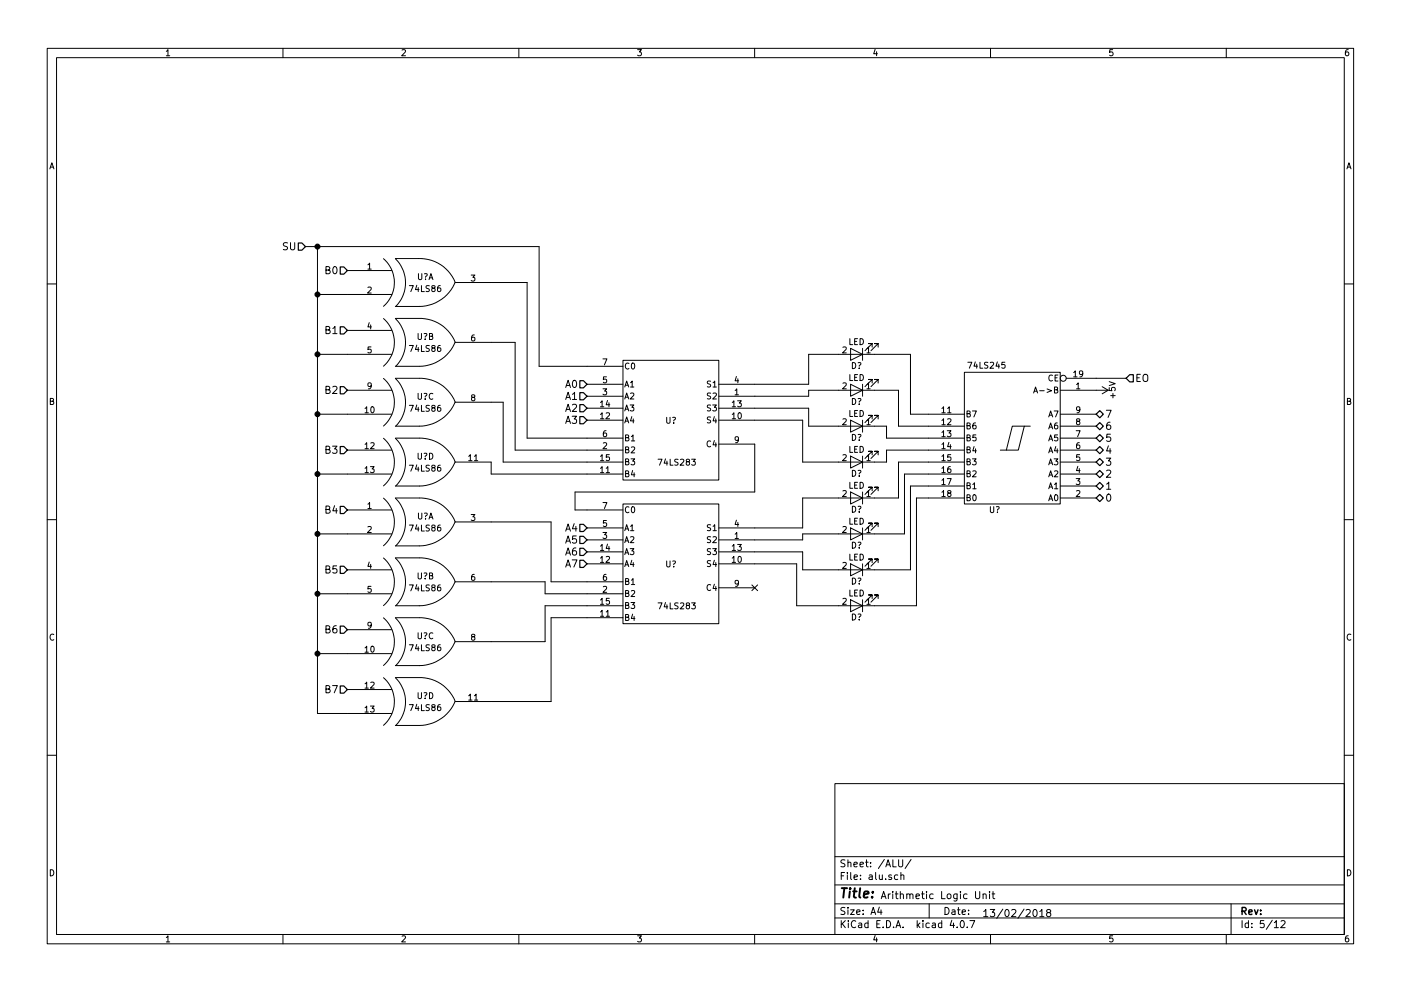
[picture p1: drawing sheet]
<svg xmlns="http://www.w3.org/2000/svg" width="297mm" height="210mm" viewBox="0 0 297 210" stroke-linecap="round" stroke-linejoin="round" font-family="sans-serif">
<g fill="none" stroke="#000" stroke-width=".21">
<path d="M10 10.3h277v189.9h-277zM12 12.2h273v186.1h-273zM35.3 10.9l.3-.4v1.3M35.3 11.8h.7M60 10.3v1.9M85.2 10.6l.5-.1 .3 .4-.8 .9h.8M110 10.3v1.9M135.2 10.5h.8l-.4 .5 .3 .1 .1 .2-.1 .4-.2 .1-.5-.1M160 10.3v1.9M185.5 10.5l-.3 .9h.8M185.9 11v.8M210 10.3v1.9"/>
<path d="M235.9 10.5h-.6v.6h.6l.1 .5-.3 .2-.4-.1M260 10.3v1.9M285.9 10.5l-.4 .1-.2 .2-.1 .8 .3 .2 .4-.1 .1-.4-.1-.2-.4-.1-.3 .3M10.6 35.8l.4-1.3 .4 1.3M10.7 35.5h.6M285.6 35.8l.4-1.3 .4 1.3M285.7 35.5h.6M61 51.6l-.6-.1-.3 .1v.5l.7 .2 .2 .4-.3 .3-.6-.1M61.6 51.5v1.2l.3 .3h.3l.3-.3v-1.2M64.8 52.3h49.5v25.4h17.8M67.3 52.3v99.1h15.8M69.1 57.3l.7-.1 .1-.2-.1-.3-.7-.1v1.5h.6l.3-.3v-.2l-.4-.3"/>
<path d="M70.7 56.7l.2-.1a.81 .81 0 0 1 .6 .7 .81 .81 0 0 1-.6 .8l-.2-.2-.1-.4zM73.7 57.4h9.4M78 56.2l.4-.4v1.3M78 57.1h.7M81.3 54.9a6.7 6.7 0 0 1 0 10.1M83.8 54.9h5.1M83.8 54.9a7.1 7.1 0 0 1 .1 10.1M88.7 58.1v1l.3 .2h.2l.2-.2v-1M88.9 54.9a8 8 0 0 1 7.6 5h15.3v33.1h20.3M90 58.1h.4a.41 .41 0 0 1-.2 .7M90.2 59.2v.1M91 59.3l.4-1.2 .4 1.2"/>
<path d="M91.1 58.9h.6M96.5 59.9a8.3 8.3 0 0 1-7.6 5.1h-5.1M99.9 58.4h.8l-.4 .4 .3 .1v.6l-.1 .1-.6-.1M10 60.2h2M67.3 62.5h15.8M67.3 75.2h15.8M69.1 70l.7-.1 .1-.2-.1-.3-.7-.1v1.5h.6l.3-.3v-.2l-.4-.3M70.6 69.7l.4-.4v1.5M70.6 70.8h.9M73.7 70.1h9.4M78 61l.5-.1 .2 .4-.8 .9h.8M78.3 68.4l-.3 1h.8"/>
<path d="M78.6 68.9v.9M78.7 73.6h-.6l-.1 .6h.7v.5l-.2 .2-.5-.2M81.3 67.6a6.7 6.7 0 0 1 0 10.1M83.8 67.6h5.1M83.8 67.6a7.1 7.1 0 0 1 .1 10.1M86.8 60.6h.8l-.5 1.3M86.8 73.3h.8l-.5 1.3M88.4 60.5l-.3 .9h.7M88.4 73.2l-.3 .9h.7M88.6 70.8v1l.3 .2h.2l.3-.2v-1M88.7 61v.9M88.7 73.7v.9"/>
<path d="M88.9 67.6a8 8 0 0 1 7.6 5h12.7v22.9h22.9M89.4 60.6v1.3h.6M89.4 73.3v1.3h.6M89.9 70.8h.4a.41 .41 0 0 1-.2 .7M90.1 71.9v.1M91 60.6h-.6v.5a.54 .54 0 0 1 .6 .6l-.2 .2-.5-.1M91 73.3h-.6v.5a.54 .54 0 0 1 .6 .6l-.2 .2-.5-.1M91.1 71.3l.6-.1v-.3l-.6-.1v1.2h.4l.3-.4-.3-.3M91.8 61.1l-.3-.2 .1-.3 .6 .1v.3l-.6 .2-.1 .2 .1 .3 .2 .2h.2l.3-.3-.1-.3-.2-.2M91.8 73.8l-.3-.2 .1-.2h.6v.3l-.6 .2-.1 .2 .1 .3 .2 .2h.2l.3-.3-.1-.3-.2-.2M93.3 60.6h-.3l-.2 .3v.7l.2 .3 .4-.2-.1-.6h-.3l-.2 .2M93.3 73.3h-.3l-.2 .3v.7l.2 .3 .4-.2-.1-.6h-.3l-.2 .2"/>
<path d="M96.5 72.6a8.3 8.3 0 0 1-7.6 5.1h-5.1M100.6 71.1h-.4l-.2 .3v.7l.2 .2 .4-.1v-.6l-.4-.1-.2 .3M127.8 76.1h.9l-.6 1.3M128.6 80h-.6l-.1 .5h.7v.6l-.2 .1-.5-.1M132.1 76.4h20.3v25.4h-20.3zM133.3 77.1a.56 .56 0 0 0-.7 .6 .56 .56 0 0 0 .7 .5M134 77.1l.1-.1a.67 .67 0 0 1 .5 .7 .67 .67 0 0 1-.5 .6l-.2-.5zM156.1 79.9l-.2 .9h.7M178.7 73.7l.5-.1 .2 .4-.8 .9h.8M180.2 71.9v1.2h.6M180.2 79.5v1.2h.6M180.3 73.9l2.6 1.3-2.6 1.2z"/>
<path d="M180.7 76.9a.64 .64 0 0 1 .7 .7 .64 .64 0 0 1-.7 .6zM181.2 72.4h.4M181.8 71.9h-.6v1.2h.6M181.8 79.5h-.6v1.2h.6M181.9 77l.4-.1a.41 .41 0 0 1-.1 .7v.1M182.2 78.1v.1M182.3 71.9a.64 .64 0 0 1 .8 .6 .64 .64 0 0 1-.8 .6zM182.3 79.5a.64 .64 0 0 1 .8 .6 .64 .64 0 0 1-.8 .6zM182.9 73.9v2.5M183.8 74l.3-.4v1.3M183.8 74.9h.7M184.9 73.7v-.8h-.8h.8l-1.5 1.5"/>
<path d="M186.2 73.7v-.8h-.8h.8l-1.5 1.5M204.5 79h20.3v27.9h-20.3zM205.2 76.9h.8l-.5 1.2M206.8 76.8l-.3 .9h.8M207.1 77.3v.8M207.8 76.9v1.2h.6M209.4 76.9h-.6v.4a.54 .54 0 0 1 .6 .7l-.2 .1-.5-.1M210 77l.4-.1 .3 .3-.8 .9h.8M211.5 76.8l-.3 .9h.7M211.8 77.3v.8M213.1 76.9h-.7v.5h.7v.6l-.2 .1-.5-.1M223.1 79.7a.56 .56 0 0 0-.7 .5 .56 .56 0 0 0 .7 .5"/>
<path d="M224.3 79.6h-.6v1.2h.6M227.6 79l.4-.3v1.3M227.6 80h.7M229.6 79.2l-.3 .3-.3-.1-.1-.6 .4-.1 .3 .2-.1 .7-.3 .4h-.2M241.8 79.4h-.8v1.5h.8M242.4 79.6a.5 .5 0 0 1 .6-.2 .5 .5 0 0 1 .4 .5l-.1 .8-.3 .2a.53 .53 0 0 1-.7-.5zM285 60.2h2M10.7 85.1h.5l.1-.5-.6-.1v1.3h.5l.2-.4-.3-.3M67.3 87.9h15.8M69.1 82.7l.7-.1 .1-.2-.1-.3-.7-.1v1.5h.6l.2-.2 .1-.3-.4-.3M69.1 95.4l.7-.1 .1-.2-.1-.3-.7-.1v1.5h.6l.3-.3v-.2l-.4-.3M70.5 94.7h1l-.6 .5 .6 .3-.1 .5-.3 .2-.6-.2"/>
<path d="M70.6 82.1l.5-.1 .4 .4-1 1.1h1M73.7 95.5h9.4M73.7 82.8h9.4M77.4 86.7l.3-.4v1.3M77.4 94.3l.3-.4v1.3M77.4 99.4l.3-.4v1.3M77.4 87.6h.7M77.4 95.2h.7M78.5 99h.8l-.4 .5 .4 .1v.5l-.2 .2-.6-.2M78.6 94l.5-.1 .2 .4-.8 .9h.8M78.7 81.8l-.2 .2-.4-.1v-.6l.4-.1 .2 .3v.7l-.3 .3h-.3M78.7 86.4l.2-.1a.67 .67 0 0 1 .4 .6 .67 .67 0 0 1-.4 .7l-.3-.5z"/>
<path d="M81.3 80.3a6.7 6.7 0 0 1 0 10.1M81.3 93a6.7 6.7 0 0 1 0 10.1M83.8 93h5.1M83.8 80.3h5.1M83.8 80.3a7.1 7.1 0 0 1 .1 10.1M83.8 93a7.1 7.1 0 0 1 .1 10.1M86.8 86h.8l-.5 1.3M86.8 98.7h.8l-.5 1.3M88.4 85.9l-.3 .9h.7M88.4 98.6l-.3 .9h.7M88.6 83.5v1l.3 .2h.2l.3-.2v-1M88.6 96.2v1l.3 .2h.2l.3-.2v-1"/>
<path d="M88.7 86.4v.9M88.7 99.1v.9M88.9 80.3a8 8 0 0 1 7.6 5h10.2v12.7h25.4M88.9 93a8 8 0 0 1 7.6 5h7.6v2.6h28M89.4 86v1.3h.6M89.4 98.7v1.3h.6M89.9 83.5h.4a.41 .41 0 0 1-.2 .7M89.9 96.2h.4a.41 .41 0 0 1-.2 .7M90.1 84.6v.1M90.1 97.3v.1M91 86h-.6v.5a.54 .54 0 0 1 .6 .6l-.2 .2-.5-.1M91 98.7h-.6v.5a.54 .54 0 0 1 .6 .6l-.2 .2-.5-.1"/>
<path d="M91.1 96.2a.64 .64 0 0 1 .7 .6 .64 .64 0 0 1-.7 .6zM91.8 83.6a.56 .56 0 0 0-.8 .5 .56 .56 0 0 0 .8 .5M91.8 86.5l-.3-.2 .1-.2h.6v.3l-.6 .2-.1 .2 .1 .3 .2 .2h.2l.3-.3-.1-.3-.2-.2M91.8 99.2l-.3-.2 .1-.2h.6v.3l-.6 .2-.1 .2 .1 .3 .2 .2h.2l.3-.3-.1-.3-.2-.2M93.3 86h-.3l-.2 .3v.7l.2 .3 .4-.2-.1-.6h-.3l-.2 .2M93.3 98.7h-.3l-.2 .3v.7l.2 .3 .4-.2-.1-.6h-.3l-.2 .2M96.5 85.3a8.3 8.3 0 0 1-7.6 5.1h-5.1M96.5 98a8.3 8.3 0 0 1-7.6 5.1h-5.1M99.4 96.8l.3-.3v1.2M99.4 97.7h.7M100.2 84.3l-.2-.2 .1-.3 .5 .1v.3l-.5 .1-.1 .3v.3l.2 .1h.3l.2-.2-.1-.4-.1-.1M100.6 96.8l.3-.3v1.2"/>
<path d="M100.6 97.7h.7M119.9 82.2l.5-1.5 .6 1.5M119.9 84.8l.5-1.6 .6 1.6M119.9 87.3l.5-1.5 .6 1.5M119.9 89.8l.5-1.5 .6 1.5M120.1 81.8h.7M120.1 84.3h.7M120.1 86.9h.7M120.1 89.4h.7M121.3 88.3h1l-.6 .6 .6 .3-.1 .5-.3 .1-.6-.1M121.4 83.7l.4-.5v1.6M121.4 85.9l.5-.1 .4 .4-1 1.1h1"/>
<path d="M121.4 84.8h.9M121.5 80.8l.2-.1a.81 .81 0 0 1 .6 .8 .81 .81 0 0 1-.6 .7l-.2-.1-.1-.5zM124.5 84.1h7.6M124.5 81.5h7.6M124.5 89.1h7.6M124.5 86.6h7.6M127.3 99.4l.4-.4v1.3M127.3 87.9l.4-.3v1.2M127.3 85.4l.4-.4v1.3M127.3 96.8l.4-.3v1.2M127.3 88.8h.7M127.3 86.3h.7"/>
<path d="M127.3 97.7h.7M127.8 82.5h.8l-.4 .5 .4 .1v.5l-.2 .2-.6-.2M127.9 94l.5-.1 .2 .4-.8 .9h.8M128.5 91.4h-.4l-.1 .3-.1 .7 .2 .3 .5-.2-.1-.6h-.4l-.2 .2M128.5 99.4l.4-.4v1.3M128.5 87.7l.5-.1 .2 .3-.8 .9h.8M128.8 85l-.3 .9h.8M129.1 85.4v.9M129.2 96.5h-.6l-.1 .5h.7v.6l-.2 .1-.5-.1M132.5 84.7l.4-1.3 .4 1.3M132.5 82.1l.4-1.3 .4 1.3M132.5 89.7l.4-1.2 .4 1.2"/>
<path d="M132.5 87.2l.4-1.3 .4 1.3M132.6 84.3h.6M132.6 81.7h.6M132.6 89.4h.6M132.6 86.8h.6M132.6 95.4l.6-.1v-.4l-.6-.1v1.3h.5l.2-.4-.2-.3M132.6 92.9l.6-.1v-.4l-.6-.1v1.2h.5l.2-.4-.2-.2M132.6 97.9l.6-.1v-.3l-.6-.1v1.2h.5l.2-.4-.2-.3M133.6 85.9h.8l-.4 .5 .3 .1v.6l-.1 .1-.6-.1M133.7 83.5l.5-.1 .2 .3-.8 1h.8M133.7 81.2l.3-.4v1.3M133.7 82.1h.7"/>
<path d="M133.8 97.4h.8l-.5 .4 .4 .1v.6l-.2 .1-.5-.1M133.9 94.9l.4-.1 .3 .4-.8 .9h.8M133.9 92.6l.3-.3v1.2M133.9 93.5h.7M134 88.4l-.3 .9h.7M134.1 99.8l-.2 .9h.7M134.3 88.9v.8M139.5 97.4h.9l-.6 1.3M141.1 97.4l-.3 .9h.8M141.4 88.5v1.1l.2 .2h.2l.3-.2v-1.1M141.4 97.8v.9M142.1 97.4v1.3h.6"/>
<path d="M142.6 88.6l.4-.1a.41 .41 0 0 1-.2 .7v.1M142.8 89.7v.1M143.8 97.5h-.6l-.1 .4a.54 .54 0 0 1 .6 .7l-.2 .1-.4-.1M144.3 97.5l.5-.1 .2 .4-.8 .9h.8M145.7 98l-.2-.3 .1-.2h.6v.3l-.6 .2-.1 .2v.4l.2 .1h.3l.2-.3v-.3l-.2-.1M146.6 97.4h.8l-.4 .5 .4 .1v.6l-.2 .1-.6-.1M150.7 83.4h-.6l-.1 .5a.54 .54 0 0 1 .6 .6l-.2 .2-.4-.1M150.7 80.9h-.6l-.1 .4a.54 .54 0 0 1 .6 .7l-.2 .1-.4-.1M150.7 93.6a.56 .56 0 0 0-.8 .6 .56 .56 0 0 0 .8 .5M150.7 88.5h-.6l-.1 .4a.54 .54 0 0 1 .6 .7l-.2 .1h-.4M150.7 86h-.6l-.1 .4a.54 .54 0 0 1 .6 .7l-.2 .1-.4-.1M151.1 85.9h.8l-.4 .5 .3 .1v.6l-.1 .1-.6-.1"/>
<path d="M151.2 83.5l.5-.1 .2 .3-.8 1h.8M151.2 81.2l.3-.4v1.3M151.2 82.1h.7M151.5 93.5l-.3 .9h.7M151.5 88.4l-.3 .9h.7M151.8 88.9v.8M151.8 93.9v.9M152.4 84.1h19v-1.3h19.1v7.6h14M152.4 89.1h17.8v8.9h17.8v-2.5h16.5M152.4 81.5h19v-6.3h21.6v12.7h11.5M152.4 86.6h19v3.8h16.6v2.6h16.5M152.4 94.2h7.6v10.2h-38.1v3.8h10.2"/>
<path d="M155.2 87.9l.4-.3v1.2M155.2 85.4l.4-.4v1.3M155.2 88.8h.8M155.2 86.3h.8M155.9 82.8l.3-.3v1.3M155.9 83.8h.7M156.4 85h.8l-.5 .5 .4 .1v.6l-.2 .1-.5-.1M156.4 80.4v.8M156.6 93.2l-.3 .2h-.3l-.1-.6 .4-.1 .3 .2-.1 .7-.3 .3h-.2M156.6 87.7l.1-.1a.67 .67 0 0 1 .5 .6 .67 .67 0 0 1-.5 .6l-.2-.4zM178.7 88.9l.5-.1 .2 .4-.8 .9h.8M178.7 96.6l.5-.1 .2 .3-.8 .9h.8"/>
<path d="M178.7 81.3l.5-.1 .2 .4-.8 .9h.8M180.2 87.1v1.3h.6M180.2 94.7v1.3h.6M180.3 89.1l2.6 1.3-2.6 1.3zM180.3 96.8l2.6 1.2-2.6 1.3zM180.3 81.5l2.6 1.3-2.6 1.3zM180.7 92.2a.64 .64 0 0 1 .7 .6 .64 .64 0 0 1-.7 .6zM180.7 99.8a.64 .64 0 0 1 .7 .6 .64 .64 0 0 1-.7 .7zM180.7 84.6a.64 .64 0 0 1 .7 .6 .64 .64 0 0 1-.7 .6zM181.2 87.7h.4M181.2 95.3h.4M181.2 80.1h.4"/>
<path d="M181.8 87.1h-.6v1.3h.6M181.8 94.7h-.6v1.3h.6M181.9 92.2h.4a.41 .41 0 0 1-.1 .7v.1M181.9 99.8h.4a.41 .41 0 0 1-.1 .7v.1M181.9 84.6h.4a.41 .41 0 0 1-.1 .7M182.2 93.3v.1M182.2 85.7v.1M182.3 87.1a.64 .64 0 0 1 .8 .6 .64 .64 0 0 1-.8 .7zM182.3 94.7a.64 .64 0 0 1 .8 .6 .64 .64 0 0 1-.8 .7zM182.9 81.5v2.6M182.9 89.1v2.6M182.9 96.8v2.5"/>
<path d="M183.8 89.2l.3-.4v1.3M183.8 96.8l.3-.3v1.2M183.8 81.6l.3-.4v1.3M183.8 97.7h.7M183.8 90.1h.7M183.8 82.5h.7M184.9 88.9v-.8h-.8h.8l-1.5 1.6M184.9 96.5v-.7h-.8h.8l-1.5 1.5M184.9 81.3v-.8h-.8h.8l-1.5 1.5M186.2 88.9v-.8h-.8h.8l-1.5 1.6M186.2 96.5v-.7h-.8h.8l-1.5 1.5M186.2 81.3v-.8h-.8h.8l-1.5 1.5"/>
<path d="M199.7 86.7l.4-.4v1.3M199.7 89.2l.4-.4v1.3M199.7 91.7l.4-.3v1.3M199.7 94.3l.4-.4v1.3M199.7 96.8l.4-.3v1.2M199.7 99.4l.4-.4v1.3M199.7 97.7h.7M199.7 87.6h.7M199.7 95.2h.7M199.7 90.1h.7M199.7 92.7h.7M200.8 91.4h.8l-.4 .5 .4 .1v.5l-.2 .2-.6-.2"/>
<path d="M200.9 86.7l.4-.4v1.3M200.9 88.9l.5-.1 .2 .4-.8 .9h.8M200.9 87.6h.7M201.2 93.8l-.3 1h.8M201.5 99l-.4 .1-.1 .2-.1 .7 .2 .3 .5-.2-.1-.6h-.4l-.2 .2M201.5 94.3v.9M201.6 96.5h-.6l-.1 .5h.7v.6l-.2 .1-.5-.1M204.5 98h-14v7.7h-20.3v6.3h-17.8M205 87.8l.6-.1v-.4l-.6-.1v1.3h.5l.2-.5-.2-.2M205 90.3l.6-.1v-.4l-.6-.1v1.3h.5l.2-.4-.2-.3M205 92.9l.6-.1v-.4l-.6-.1v1.2h.5l.2-.4-.2-.2M205 95.4l.6-.1v-.4l-.6-.1v1.3h.5l.2-.4-.2-.3"/>
<path d="M205 97.9l.6-.1v-.3l-.6-.1v1.2h.5l.2-.4-.2-.3M206.2 87.2h.8l-.5 1.3M206.2 97.4h.8l-.5 .4 .4 .1v.6l-.2 .1-.5-.1M206.2 100l.5-.1 .3 .3-.8 1h.8M206.5 94.7l-.3 1h.8M206.8 89.7l-.3 .1-.2 .2-.1 .7 .3 .3 .4-.1-.1-.6-.3-.1-.3 .2M206.8 95.2v.9M206.9 92.3h-.6l-.1 .6h.7v.5l-.2 .1-.5-.1M217.2 90.4h-2.6l-1.2 5.1M218.4 90.4h-1.2l-1.3 5.1h-3.8M219.2 83.4l.4-1.3 .4 1.3M219.3 83h.6"/>
<path d="M220.4 82.9h1M222 82.5l1 .4-1 .4M222.4 98.6l.4-1.2 .4 1.2M222.4 96.1l.4-1.3 .4 1.3M222.4 93.5l.4-1.2 .4 1.2M222.4 91l.4-1.3 .4 1.3M222.4 88.5l.4-1.3 .4 1.3M222.5 98.2h.6M222.5 95.7h.6M222.5 93.2h.6M222.5 90.6h.6M222.5 88.1h.6"/>
<path d="M223.5 97.4h.8l-.4 .4 .3 .1v.6l-.1 .1-.6-.1M223.5 87.2h.8l-.5 1.3M223.6 82.7l.6-.1v-.4l-.6-.1v1.3h.5l.2-.4-.3-.3M223.6 100l.5-.1 .2 .3-.8 1h.8M223.7 80.2h.4M223.9 94.7l-.3 1h.7M224.2 89.7l-.4 .1-.2 .2v.7l.2 .3 .4-.1v-.6l-.4-.1-.2 .2M224.2 95.2v.9M224.2 92.3h-.6v.6h.6v.5l-.1 .1-.5-.1M224.8 95.5h7.6M224.8 93h7.6M224.8 98h7.6"/>
<path d="M224.8 90.4h7.6M224.8 82.8h10.1M224.8 87.9h7.6M226.1 80.3h12.7M228.2 91.4h.8l-.5 1.3M228.2 81.6l.4-.4v1.3M228.2 82.5h.8M228.5 89.4l-.3-.3 .1-.2h.6v.3l-.6 .2-.1 .2 .1 .4 .2 .1h.2l.3-.2-.1-.4-.2-.1M228.5 98.9l-.3 .9h.8M228.8 93.9l-.3 .1-.2 .2-.1 .7 .3 .3 .4-.1-.1-.6-.3-.1-.3 .2M228.8 99.4v.9M228.9 96.5h-.6l-.1 .5h.7v.6l-.2 .1-.5-.1"/>
<path d="M229 86.8l-.3 .3-.4-.1v-.6l.4-.1 .3 .2-.1 .8-.3 .3h-.3M233.7 82l1.2 .8M234.6 97.2h.9l-.5 .6 .5 .3-.1 .5-.2 .1-.6-.1M234.6 87h1l-.7 1.6M234.6 99.9l.6-.2 .3 .5-.9 1.1h.9M234.9 82.8l-1.2 .8M235 94.6l-.4 1.1h1M235.2 82.2v.6l.6 .1v-.7h.5l.1 .2-.1 .5M235.2 81l1.2 .4-1.2 .4M235.4 89.6l-.5 .1a.99 .99 0 0 0 0 1.4l.5-.1 .1-.6-.3-.2h-.3l-.3 .2M235.4 95.2v1M235.4 92.1h-.7l-.1 .8 .2-.2 .6 .1 .1 .6-.3 .2-.6-.1"/>
<path d="M235.5 83.9h.9M236 83.5v.9M241 80.2h.6M285.7 85.1h.5l.1-.5-.6-.1v1.3h.5l.2-.4-.3-.3M10 110.3h2M67.3 100.6h15.8M67.3 113.3h15.8M69.1 108.1l.7-.1 .1-.2-.1-.3-.7-.1v1.5h.6l.2-.2 .1-.3-.4-.3M70.9 107.3l-.3 1.1h.9M71.3 107.9v1M73.7 108.2h9.4M77.4 100.3h.7"/>
<path d="M78 107l.4-.4v1.3M78 111.8l.5-.1 .2 .4-.8 .9h.8M78 107.9h.7M78.3 119.2l-.3 1h.8M78.6 119.7v.9M81.3 105.7a6.7 6.7 0 0 1 0 10.1M81.3 118.4a6.7 6.7 0 0 1 0 10.1M83.8 105.7h5.1M83.8 118.4h5.1M83.8 105.7a7.1 7.1 0 0 1 .1 10.1M83.8 118.4a7.1 7.1 0 0 1 .1 10.1M86.8 111.4h.8l-.5 1.3"/>
<path d="M88.4 111.3l-.3 .9h.7M88.7 111.8v.9M88.7 108.9v1l.3 .2h.2l.2-.2v-1M88.9 105.7a8 8 0 0 1 7.6 5h20.3v12.7h15.3M88.9 118.4a8 8 0 0 1 7.6 5h19.1v2.6h16.5M89.4 111.4v1.3h.6M90 108.9h.4a.41 .41 0 0 1-.2 .7M90.2 110v.1M91 110.1l.4-1.2 .4 1.2M91 111.4h-.6v.5a.54 .54 0 0 1 .6 .6l-.2 .2-.5-.1M91.1 109.7h.6M91.8 111.9l-.3-.2 .1-.3 .6 .1v.3l-.6 .2-.1 .2 .1 .3 .2 .2h.2l.3-.3-.1-.3-.2-.2"/>
<path d="M93.3 111.4h-.3l-.2 .3v.7l.2 .3 .4-.2-.1-.6h-.3l-.2 .2M96.5 110.7a8.3 8.3 0 0 1-7.6 5.1h-5.1M99.9 109.2h.8l-.4 .4 .3 .1v.6l-.1 .1-.6-.1M119.9 112.7l.5-1.5 .6 1.5M119.9 115.2l.5-1.5 .6 1.5M119.9 117.8l.5-1.5 .6 1.5M120.1 112.3h.7M120.1 114.8h.7M120.1 117.3h.7M120.1 119.9h.7M121.3 118.8h1l-.6 1.5M121.7 111.1l-.3 1.1h.9"/>
<path d="M122.1 116.3h-.4a.99 .99 0 0 0 0 1.5l.5-.2 .1-.5-.4-.3h-.2l-.3 .3M122.1 111.7v1M122.2 113.7h-.8v.7l.2-.1 .5 .1 .2 .6-.4 .2-.5-.1M124.5 114.5h7.6M124.5 112h7.6M124.5 119.6h7.6M124.5 117.1h7.6M127.3 118.4l.4-.3v1.2M127.3 115.9l.4-.4v1.3M127.3 100.3h.7M127.3 119.3h.7M127.3 116.8h.7"/>
<path d="M127.8 113h.8l-.4 .5 .4 .1v.5l-.2 .1-.6-.1M127.8 106.6h.9l-.6 1.3M128.5 118.2l.5-.1 .2 .3-.8 .9h.8M128.5 100.3h.7M128.6 110.4h-.6l-.1 .6h.7v.6l-.2 .1-.5-.1M128.8 115.4l-.3 1h.8M129.1 115.9v.9M132.1 106.9h20.3v25.4h-20.3zM132.5 115.1l.4-1.2 .4 1.2M132.5 112.6l.4-1.3 .4 1.3M132.5 117.7l.4-1.3 .4 1.3M132.6 114.8h.6"/>
<path d="M132.6 112.2h.6M132.6 119.8h.6M132.6 117.3h.6M132.6 100.5l.6-.1v-.4l-.6-.1v1.3h.5l.2-.5-.2-.2M133.3 107.6a.56 .56 0 0 0-.7 .5 .56 .56 0 0 0 .7 .6M133.6 116.4h.8l-.4 .5 .3 .1v.5l-.1 .2-.6-.2M133.7 114l.5-.1 .2 .3-.8 .9h.8M133.7 111.7l.3-.4v1.3M133.7 112.6h.7M134 107.6l.1-.1a.67 .67 0 0 1 .5 .6 .67 .67 0 0 1-.5 .7l-.2-.5zM134 118.9l-.3 .9h.7M134.3 119.3v.9"/>
<path d="M134.4 100.3v.9M141.4 119v1l.2 .3h.2l.3-.3v-1M142.6 119.1l.4-.1a.41 .41 0 0 1-.2 .7v.1M150.7 113.9h-.6l-.1 .4a.54 .54 0 0 1 .6 .7l-.2 .1h-.4M150.7 111.4h-.6l-.1 .4a.54 .54 0 0 1 .6 .7l-.2 .1-.4-.1M150.7 119h-.6l-.1 .4a.54 .54 0 0 1 .6 .7l-.2 .1-.4-.1M150.7 116.5h-.6l-.1 .4a.54 .54 0 0 1 .6 .6l-.2 .2-.4-.1M151.1 116.4h.8l-.4 .5 .3 .1v.5l-.1 .2-.6-.2M151.2 114l.5-.1 .2 .3-.8 .9h.8M151.2 111.7l.3-.4v1.3M151.2 112.6h.7M151.5 118.9l-.3 .9h.7"/>
<path d="M151.8 119.3v.9M155.2 118.4l.4-.3v1.2M155.2 115.9l.4-.4v1.3M155.2 119.3h.8M155.2 116.8h.8M155.9 113.3l.3-.3v1.2M155.9 114.2h.7M156.1 110.4l-.2 .9h.7M156.4 115.5h.8l-.5 .5 .4 .1v.6l-.2 .1-.5-.1M156.4 110.8v.9M156.6 118.2l.1-.1a.67 .67 0 0 1 .5 .6 .67 .67 0 0 1-.5 .6l-.2-.5zM178.7 119.4l.5-.1 .2 .4-.8 .9h.8"/>
<path d="M178.7 104.2l.5-.1 .2 .3-.8 1h.8M178.7 111.8l.5-.1 .2 .4-.8 .9h.8M180.2 117.6v1.2h.6M180.2 102.3v1.3h.6M180.2 110v1.2h.6M180.3 119.6l2.6 1.3-2.6 1.3zM180.3 104.4l2.6 1.3-2.6 1.2zM180.3 112l2.6 1.3-2.6 1.2zM180.7 107.4a.64 .64 0 0 1 .7 .6 .64 .64 0 0 1-.7 .7zM180.7 115a.64 .64 0 0 1 .7 .7 .64 .64 0 0 1-.7 .6zM181.2 118.2h.4M181.2 102.9h.4"/>
<path d="M181.2 110.5h.4M181.8 117.6h-.6v1.2h.6M181.8 102.3h-.6v1.3h.6M181.8 110h-.6v1.2h.6M181.9 107.5l.4-.1a.41 .41 0 0 1-.1 .7v.1M181.9 115.1l.4-.1a.41 .41 0 0 1-.1 .7v.1M182.2 100.9v.2M182.2 108.6v.1M182.2 116.2v.1M182.3 117.6a.64 .64 0 0 1 .8 .6 .64 .64 0 0 1-.8 .6zM182.3 102.3a.64 .64 0 0 1 .8 .7 .64 .64 0 0 1-.8 .6zM182.3 110a.64 .64 0 0 1 .8 .6 .64 .64 0 0 1-.8 .6z"/>
<path d="M182.9 104.4v2.5M182.9 112v2.5M182.9 119.6v2.6M183.8 119.7l.3-.4v1.3M183.8 104.4l.3-.3v1.3M183.8 112.1l.3-.4v1.3M183.8 105.4h.7M183.8 113h.7M184.9 119.4v-.8h-.8h.8l-1.5 1.5M184.9 104.1v-.7h-.8h.8l-1.5 1.5M184.9 111.8v-.8h-.8h.8l-1.5 1.5M186.2 119.4v-.8h-.8h.8l-1.5 1.5"/>
<path d="M186.2 104.1v-.7h-.8h.8l-1.5 1.5M186.2 111.8v-.8h-.8h.8l-1.5 1.5M199.7 101.9l.4-.4v1.3M199.7 104.4l.4-.3v1.3M199.7 100.3h.7M199.7 105.4h.7M199.7 102.8h.7M200.8 101.5h.9l-.6 1.3M201.1 104.6l-.2-.2 .1-.2h.6v.3l-.6 .2-.1 .2 .1 .3 .1 .2h.3l.2-.3v-.4l-.2-.1M204.5 100.6h-12.7v12.7h-21.6v1.2h-17.8M204.5 105.7h-10.2v22.8h-25.4v-8.9h-16.5M204.5 103.1h-11.5v17.8h-22.8v-3.8h-17.8"/>
<path d="M205 100.5l.6-.1v-.4l-.6-.1v1.3h.5l.2-.5-.2-.2M205 103l.6-.1v-.4l-.6-.1v1.3h.5l.2-.4-.2-.3M205 105.6l.6-.1v-.4l-.6-.1v1.2h.5l.2-.4-.2-.2M206.2 102.8l.4-.4v1.3M206.2 103.7h.8M206.3 105.1l.2-.1a.67 .67 0 0 1 .5 .6 .67 .67 0 0 1-.5 .6l-.3-.4zM210 107.5v1l.2 .3h.3l.2-.3v-1M211.3 107.5h.4a.41 .41 0 0 1-.2 .7v.1M211.5 108.6v.2M222.4 106.2l.4-1.2 .4 1.2M222.4 103.7l.4-1.3 .4 1.3M222.4 101.2l.4-1.3 .4 1.3"/>
<path d="M222.5 105.9h.6M222.5 103.3h.6M222.5 100.8h.6M223.6 102.8l.3-.4v1.3M223.6 103.7h.7M223.7 105.1l.2-.1a.67 .67 0 0 1 .4 .6 .67 .67 0 0 1-.4 .6l-.3-.4zM224.8 100.6h7.6M224.8 103.1h7.6M224.8 105.7h7.6M228.2 101.5h.8l-.5 .5 .4 .1v.6l-.2 .1-.5-.1M228.2 104.2l.5-.1 .3 .3-.8 1h.8M234.6 102.7l.5-.4v1.5"/>
<path d="M234.6 103.8h.9M234.8 105l.2-.2a.81 .81 0 0 1 .5 .8 .81 .81 0 0 1-.5 .7l-.2-.1-.2-.4zM285 110.3h2M11.4 134.6a.58 .58 0 0 0-.8 .6 .58 .58 0 0 0 .8 .5M67.3 126h15.8M67.3 138.7h15.8M69.1 120.8l.7-.1 .1-.2-.1-.3-.7-.1v1.5h.6l.2-.2 .1-.3-.4-.3M69.1 133.5l.7-.1 .1-.2-.1-.3-.7-.1v1.5h.6l.3-.3v-.2l-.4-.3M71.3 132.8h-.4a.99 .99 0 0 0 0 1.5l.5-.2 .1-.5-.4-.3h-.2l-.3 .3M71.4 120.1h-.8v.7l.2-.2 .5 .1 .2 .6-.4 .3-.5-.2M73.7 120.9h9.4M73.7 133.6h9.4"/>
<path d="M77.4 137.5l.3-.4v1.3M77.4 138.4h.7M78.7 124.4h-.6l-.1 .6h.7v.5l-.2 .2-.5-.2M78.7 132.6l-.2 .2-.4-.1v-.6l.4-.1 .2 .3v.7l-.3 .3h-.3M78.7 137.2l.2-.1a.67 .67 0 0 1 .4 .6 .67 .67 0 0 1-.4 .7l-.3-.5zM81.3 131.1a6.7 6.7 0 0 1 0 10.1M83.8 131.1h5.1M83.8 131.1a7.1 7.1 0 0 1 .1 10.1M86.8 124.1h.8l-.5 1.3M86.8 136.8h.8l-.5 1.3M88.4 124l-.3 .9h.7M88.4 136.7l-.3 .9h.7"/>
<path d="M88.6 121.6v1l.3 .2h.2l.3-.2v-1M88.6 134.3v1l.3 .2h.2l.3-.2v-1M88.7 124.5v.9M88.7 137.2v.9M89.4 124.1v1.3h.6M89.4 136.8v1.3h.6M89.9 121.6h.4a.41 .41 0 0 1-.2 .7M89.9 134.3h.4a.41 .41 0 0 1-.2 .7M90.1 122.7v.1M90.1 135.4v.1M91 124.1h-.6v.5a.54 .54 0 0 1 .6 .6l-.2 .2-.5-.1M91 136.8h-.6v.5a.54 .54 0 0 1 .6 .6l-.2 .2-.5-.1"/>
<path d="M91.1 122.1l.6-.1v-.3l-.6-.1v1.2h.4l.3-.4-.3-.3M91.8 124.6l-.3-.2 .1-.3 .6 .1v.3l-.6 .2-.1 .2 .1 .3 .2 .2h.2l.3-.3-.1-.3-.2-.2M91.8 134.4a.56 .56 0 0 0-.8 .5 .56 .56 0 0 0 .8 .5M91.8 137.3l-.3-.2 .1-.3 .6 .1v.3l-.6 .2-.1 .2 .1 .3 .2 .2h.2l.3-.3-.1-.3-.2-.2M93.3 124.1h-.3l-.2 .3v.7l.2 .3 .4-.2-.1-.6h-.3l-.2 .2M93.3 136.8h-.3l-.2 .3v.7l.2 .3 .4-.2-.1-.6h-.3l-.2 .2M96.5 123.4a8.3 8.3 0 0 1-7.6 5.1h-5.1M96.5 136.1a8.3 8.3 0 0 1-7.6 5.1h-5.1M100.2 135.1l-.2-.2v-.2h.6v.3l-.5 .1-.1 .3v.3l.2 .1h.3l.2-.2-.1-.4-.1-.1M100.6 121.9h-.4l-.2 .3v.7l.2 .2 .4-.1v-.6l-.4-.1-.2 .3M119.9 120.3l.5-1.5 .6 1.5M127.3 129.8l.4-.3v1.3"/>
<path d="M127.3 127.3l.4-.4v1.3M127.3 130.8h.7M127.3 128.2h.7M127.9 124.5l.5-.1 .2 .4-.8 .9h.8M128.5 121.9h-.4l-.1 .3-.1 .7 .2 .2 .5-.1-.1-.6-.4-.1-.2 .3M128.5 129.8l.4-.3v1.3M128.5 130.8h.7M129.2 126.9h-.6l-.1 .6h.7v.6l-.2 .1-.5-.1M132.1 128.5h-16.5v7.6h-19.1a8 8 0 0 0-7.6-5M132.1 131.1h-15.3v17.7h-20.3a8 8 0 0 0-7.6-5M132.5 120.2l.4-1.3 .4 1.3M132.6 125.9l.6-.1v-.4l-.6-.1v1.3h.5l.2-.5-.2-.2"/>
<path d="M132.6 123.3l.6-.1v-.3l-.6-.1v1.2h.5l.2-.4-.2-.3M132.6 131l.6-.1v-.4l-.6-.1v1.2h.5l.2-.4-.2-.2M132.6 128.4l.6-.1v-.4l-.6-.1v1.3h.5l.2-.4-.2-.3M133.8 127.8h.8l-.5 .5 .4 .1v.6l-.2 .1-.5-.1M133.9 125.4l.4-.1 .3 .3-.8 1h.8M133.9 123.1l.3-.3v1.2M133.9 124h.7M134.1 130.3l-.2 .9h.7M134.4 130.8v.8M139.5 127.9h.9l-.6 1.3M141.1 127.8l-.3 .9h.8M141.4 128.3v.9"/>
<path d="M142.1 127.9v1.3h.6M142.8 120.2v.1M143.8 128h-.6l-.1 .4a.54 .54 0 0 1 .6 .7l-.2 .1-.4-.1M144.3 128l.5-.1 .2 .4-.8 .9h.8M145.7 128.4l-.2-.2 .1-.2h.6v.3l-.6 .2-.1 .2v.4l.2 .1h.3l.2-.3v-.3l-.2-.2M146.6 127.9h.8l-.4 .5 .4 .1v.6l-.2 .1-.6-.1M150.7 124.1a.56 .56 0 0 0-.8 .5 .56 .56 0 0 0 .8 .6M151.5 123.9l-.3 1h.7M151.8 124.4v.9M152.4 124.7h7.6M156.6 123.7l-.3 .2-.3-.1-.1-.6 .4-.1 .3 .3-.1 .7-.3 .3h-.2M159.4 124.1l1.2 1.2"/>
<path d="M160.6 124.1l-1.2 1.2M178.7 127l.5-.1 .2 .4-.8 .9h.8M180.2 125.2v1.3h.6M180.3 127.2l2.6 1.3-2.6 1.3zM180.7 122.7a.64 .64 0 0 1 .7 .6 .64 .64 0 0 1-.7 .6zM180.7 130.3a.64 .64 0 0 1 .7 .6 .64 .64 0 0 1-.7 .6zM181.2 125.8h.4M181.8 125.2h-.6v1.3h.6M181.9 122.7h.4a.41 .41 0 0 1-.1 .7M181.9 130.3h.4a.41 .41 0 0 1-.1 .7v.1M182.2 123.8v.1M182.2 131.4v.1"/>
<path d="M182.3 125.2a.64 .64 0 0 1 .8 .6 .64 .64 0 0 1-.8 .7zM182.9 127.2v2.6M183.8 127.3l.3-.4v1.3M183.8 128.2h.7M183.8 120.6h.7M184.9 127v-.8h-.8h.8l-1.5 1.6M186.2 127v-.8h-.8h.8l-1.5 1.6M286.4 134.6a.58 .58 0 0 0-.8 .6 .58 .58 0 0 0 .8 .5M69.1 146.2l.7-.1 .1-.2-.1-.3-.7-.1v1.5h.6l.2-.2 .1-.3-.4-.3M70.5 145.5h1l-.6 1.5M73.7 146.3h9.4M77.4 145.1l.3-.4v1.3"/>
<path d="M77.4 150.2l.3-.4v1.3M77.4 146h.7M77.4 151.1h.7M78.5 149.8h.8l-.4 .5 .4 .1v.5l-.2 .2-.6-.2M78.6 144.8l.5-.1 .2 .4-.8 .9h.8M81.3 143.8a6.7 6.7 0 0 1 0 10.1M83.8 143.8h5.1M83.8 143.8a7.1 7.1 0 0 1 .1 10.1M86.8 149.5h.8l-.5 1.3M88.4 149.4l-.3 .9h.7M88.6 147v1l.3 .2h.2l.3-.2v-1M88.7 149.9v.9"/>
<path d="M89.4 149.5v1.3h.6M89.9 147h.4a.41 .41 0 0 1-.2 .7M90.1 148.1v.1M91 149.5h-.6v.5a.54 .54 0 0 1 .6 .6l-.2 .2-.5-.1M91.1 147a.64 .64 0 0 1 .7 .6 .64 .64 0 0 1-.7 .6zM91.8 150l-.3-.2 .1-.3 .6 .1v.3l-.6 .2-.1 .2 .1 .3 .2 .2h.2l.3-.3-.1-.3-.2-.2M93.3 149.5h-.3l-.2 .3v.7l.2 .3 .4-.2-.1-.6h-.3l-.2 .2M96.5 148.8a8.3 8.3 0 0 1-7.6 5.1h-5.1M99.4 147.6l.3-.3v1.2M99.4 148.5h.7M100.6 147.6l.3-.3v1.2M100.6 148.5h.7"/>
<path d="M10 160.2h2M177 166.3h108v32h-108zM285 160.2h2M10.7 184.5a.65 .65 0 0 1 .7 .7 .65 .65 0 0 1-.7 .6zM35.3 198.9l.3-.4v1.3M35.3 199.8h.7M60 198.3v1.9M85.2 198.6l.5-.1 .3 .4-.8 .9h.8M110 198.3v1.9M135.2 198.5h.8l-.4 .5 .3 .1 .1 .2-.1 .4-.2 .1-.5-.1M160 198.3v1.9M177 194.8h108"/>
<path d="M177 191.8h108M177 187.8h108M177 181.8h108M178.4 195.3v1.5M178.4 185.8h.5M178.6 196l.6 .8M179.1 185.1h-.7v1.5M179.1 192.6l-.5-.1-.3 .3 .1 .3 .7 .4v.4l-.2 .1-.6-.1M179.1 182.5l-.5-.1-.3 .3 .1 .3 .7 .4v.4l-.2 .1-.6-.1M179.2 195.3l-.8 .9M179.7 185.1v.2M179.7 185.6v1"/>
<path d="M179.8 192.5v.2M179.8 183.1l.2-.2 .4 .1v.9M179.8 182.4v1.5M179.8 193v1M179.9 195.3v.2M179.9 195.8v1M180.3 193h.8l-.8 1h.8M180.4 185.1v1.3l.2 .2M181.1 183.4l.7-.1-.1-.3-.4-.1-.2 .2v.7h.6M181.1 186.1l.7-.1-.1-.3-.4-.1-.2 .2 .1 .7h.5M181.4 195.5a.71 .71 0 0 0-1 .5 .71 .71 0 0 0 .8 .8l.2-.1M181.6 193.5l.7-.1v-.3l-.4-.1-.3 .2 .1 .7h.6"/>
<path d="M182.1 195.9h.6v.9M182.3 183.4l.8-.1-.1-.3-.4-.1-.3 .2 .1 .7h.6M182.4 186.5v.1M182.4 185.7v.1M182.7 196.2l-.7 .3 .2 .3 .5-.1M183 193.9v.1M183 193.1v.1M183.5 182.9h.6M183.7 182.4v1.3l.4 .2M184 195.9l-.4-.1-.3 .3 .1 .6 .2 .1 .4-.1M184 195.3v1.5M184.3 185.7h.6v.9"/>
<path d="M184.6 183.8v.1M184.6 183v.1M184.7 194l.4-1.5 .5 1.5M184.8 193.6h.7M184.9 186l-.7 .3 .3 .3 .4-.1M185.5 198.5l-.3 .9h.8M185.6 185.1v1.3l.3 .2M185.9 199v.8M185.9 196h.5M186.4 192.5l-.3 1h.9M186.4 185.6l.1 .9 .4 .1 .2-.1M186.6 195.3h-.7v1.5h.7"/>
<path d="M186.8 193v1M186.8 190.7l.6-1.6 .5 1.6M187 190.2h.7M187.1 185.6v1M187.2 196.7v.1M187.5 182.3l-1.3 2M187.8 186.5v.1M187.8 183.9l.5-1.5 .5 1.5M187.9 183.5h.7M188 195.3a.76 .76 0 0 1 .8 .8 .76 .76 0 0 1-.8 .7zM188.3 189.7v1M188.8 189.7l-.5 .3"/>
<path d="M189 185.7l-.4-.1-.2 .2 .1 .2 .5 .2v.3h-.6M189.3 189.1v.2M189.3 189.7v1M189.3 182.4v1.5h.7M189.5 196.7v.1M189.8 189.7h.6M190 196.8l.4-1.5 .6 1.5M190 189.1v1.4l.4 .2M190.1 196.4h.7M190.3 185.7l-.4-.1-.3 .3 .1 .6 .2 .1 .4-.1M190.5 182.4v1.2l.3 .3h.3l.3-.3v-1.2M190.9 189.8l.1-.1a.36 .36 0 0 1 .5 .2v.8"/>
<path d="M190.9 189.1v1.6M191 185.7l.2-.1 .4 .1v.9M191 185.1v1.5M191.5 196.7v.1M192.3 189.8v-.1a.36 .36 0 0 1 .6 .2v.8M192.3 189.7v1M192.9 189.9a.35 .35 0 0 1 .3-.3 .35 .35 0 0 1 .4 .3v.8M193.2 182.3l-1.3 2M194.2 190.2l.7-.2v-.3h-.5l-.2 .2 .1 .7h.6M194.5 195.3v1.5M194.6 196.3l.4 .5M195 195.8l-.5 .6"/>
<path d="M195.4 189.7h.6M195.6 189.1v1.4l.4 .2M195.7 195.3v.2M195.7 195.8v1M196.4 189.1v.2M196.4 189.7v1M197 191.8v3M197 195.9l-.4-.1-.3 .3 .1 .6 .2 .1 .4-.1M197.7 195.9h.6v.9M197.8 189.7h-.4l-.3 .3 .2 .6h.5M198.3 196.2l-.7 .3 .2 .3 .5-.1M199.6 189.1v1.6h.8"/>
<path d="M199.7 195.9l-.5-.1-.2 .3v.6l.2 .1 .5-.1M199.7 195.3v1.5M200.4 192.5a.76 .76 0 0 1 .8 .8 .76 .76 0 0 1-.8 .7zM200.9 189.8l.2-.1 .4 .1 .1 .6-.1 .2-.4 .1-.2-.2zM201.8 195.2l-.4 1.1h1M201.9 193.1h.5l.1 .9M202.2 195.8v1M202.5 193.4l-.7 .3 .2 .3 .5-.1M202.9 189.7v1.2l-.3 .3-.3-.1M202.9 189.7h-.4l-.3 .3 .1 .6h.6M202.9 196.7v.1M203 193h.6"/>
<path d="M203.2 192.5v1.3l.4 .2M203.6 189.1v.2M203.6 189.7v1M203.8 195.4l.1-.1a.8 .8 0 0 1 .6 .8 .8 .8 0 0 1-.6 .7 .97 .97 0 0 1-.1-1.4zM204 193.5l.7-.1-.1-.3-.4-.1-.2 .2 .1 .7h.5M205 189.7h-.4l-.3 .3 .1 .6h.6M205.1 196.7v.1M205.4 193.9v.1M205.4 193.1v.1M205.6 195.3h1.1l-.7 1.5M206.8 189.1v1.3l.3 .3h.3l.3-.3v-1.3M208.4 189.8l.1-.1a.36 .36 0 0 1 .6 .2v.8"/>
<path d="M208.4 189.7v1M208.6 193.4l.4-.4v1.5M208.6 194.5h.8M209.8 189.1v.2M209.8 189.7v1M210 193h.9l-.5 .5 .5 .3-.1 .5-.2 .2-.6-.2M210 198.3v1.9M210.3 189.7h.6M210.5 189.1v1.4l.4 .2M212.6 192.9l-1.3 1.9M213.2 193.1l.2-.1a.81 .81 0 0 1 .6 .7 .81 .81 0 0 1-.6 .8l-.2-.2-.1-.4zM214.5 193.1l.6-.1 .3 .4-.9 1.1h.9"/>
<path d="M217.1 192.9l-1.3 1.9M217.6 193.1l.5-.1 .3 .4-.9 1.1h.9M219.2 193.1l.2-.1a.81 .81 0 0 1 .5 .7 .81 .81 0 0 1-.5 .8l-.2-.2-.2-.4zM220.4 193.4l.5-.4v1.5M220.4 194.5h.9M222.2 193.6l-.3-.3 .1-.2 .2-.1h.4l.2 .3-.1 .2-.7 .2-.1 .2v.3l.3 .3h.3l.3-.3v-.3l-.3-.3M235.9 198.5h-.6v.7l.6-.1 .1 .5-.3 .2-.4-.1M260 198.3v1.9M261 191.8v6.5M263.3 195.3v1.5M264.7 195.9l-.4-.1-.3 .3 .1 .6 .2 .1 .4-.1M264.7 195.3v1.5"/>
<path d="M265.4 196.7v.1M265.4 195.9v.1M268 195.3h-.7l-.1 .7h.7l.1 .2v.5l-.2 .1-.6-.1M269.7 195.2l-1.2 2M270.2 195.8l.4-.5v1.5M270.2 196.8h.8M271.6 195.5l.6-.2 .3 .5-1 1h1M285.7 184.5a.65 .65 0 0 1 .7 .7 .65 .65 0 0 1-.7 .6zM285.9 198.5l-.4 .1-.2 .3-.1 .7 .3 .2 .4-.1 .1-.4-.1-.2-.4-.1-.3 .3"/>
<circle cx="225.4" cy="80.3" r=".63"/>
</g>
<path d="M263.3 193.3l.8-.1 .1-.2-.1-.3-.2-.2h-.6v1.5M263.7 193.3l.5 .7M264.8 193.5l.7-.1-.1-.3-.4-.1-.2 .2v.7h.6M266 193l.3 1 .4-1M267.3 193.9v.1M267.3 193.1v.1" fill="none" stroke="#000" stroke-width=".3"/>
<path d="M178.5 188.4h1.1M179 188.4l-.2 2M180.2 189.1l-.2 1.3M180.3 188.4l-.1 .2 .2-.1-.1-.1-.1 .2M180.9 189.1h.7M181.2 188.4l-.2 1.8 .1 .1 .4 .1M182.4 188.4l-.2 1.8 .2 .2M183.2 189.8l.9-.2v-.4l-.6-.1-.3 .3v.9h.7M184.9 190.3v.1M185.1 189.2l-.1 .2-.1-.1 .2-.1-.1 .2" fill="none" stroke="#000" stroke-width=".41"/>
<g fill="none" stroke="#000" stroke-width=".25">
<path d="M63.2 51.6h.8l.8 .7-.8 .8h-.8zM72.1 56.6h.8l.8 .8-.8 .8h-.8zM72.1 69.3h.8l.8 .8-.8 .8h-.8zM239.5 79.5h.8v1.5h-.8l-.7-.7zM72.1 82h.8l.8 .8-.8 .8h-.8zM72.1 94.7h.8l.8 .8-.8 .8h-.8zM122.9 80.8h.8l.8 .7-.8 .8h-.8zM122.9 83.3h.8l.8 .8-.8 .7h-.8zM122.9 85.8h.8l.8 .8-.8 .8h-.8zM122.9 88.4h.8l.8 .7-.8 .8h-.8zM232.4 98l.8-.7 .7 .7-.7 .8zM232.4 95.5l.8-.8 .7 .8-.7 .8z"/>
<path d="M232.4 93l.8-.8 .7 .8-.7 .7zM232.4 90.4l.8-.7 .7 .7-.7 .8zM232.4 87.9l.8-.8 .7 .8-.7 .7zM72.1 107.4h.8l.8 .8-.8 .8h-.8zM122.9 111.2h.8l.8 .8-.8 .8h-.8zM122.9 113.8h.8l.8 .7-.8 .8h-.8zM122.9 116.3h.8l.8 .8-.8 .8h-.8zM122.9 118.9h.8l.8 .7-.8 .8h-.8zM232.4 105.7l.8-.8 .7 .8-.7 .7zM232.4 103.1l.8-.7 .7 .7-.7 .8zM232.4 100.6l.8-.8 .7 .8-.7 .7zM72.1 120.1h.8l.8 .8-.8 .8h-.8z"/>
<path d="M72.1 132.8h.8l.8 .8-.8 .8h-.8zM72.1 145.5h.8l.8 .8-.8 .8h-.8z"/>
</g>
<g fill="#000" stroke="#000" stroke-width=".25">
<circle cx="67.3" cy="52.3" r=".51"/>
<circle cx="67.3" cy="62.5" r=".51"/>
<circle cx="67.3" cy="75.2" r=".51"/>
<circle cx="67.3" cy="87.9" r=".51"/>
<circle cx="67.3" cy="113.3" r=".51"/>
<circle cx="67.3" cy="100.6" r=".51"/>
<circle cx="67.3" cy="126" r=".51"/>
<circle cx="67.3" cy="138.7" r=".51"/>
</g>
</svg>
